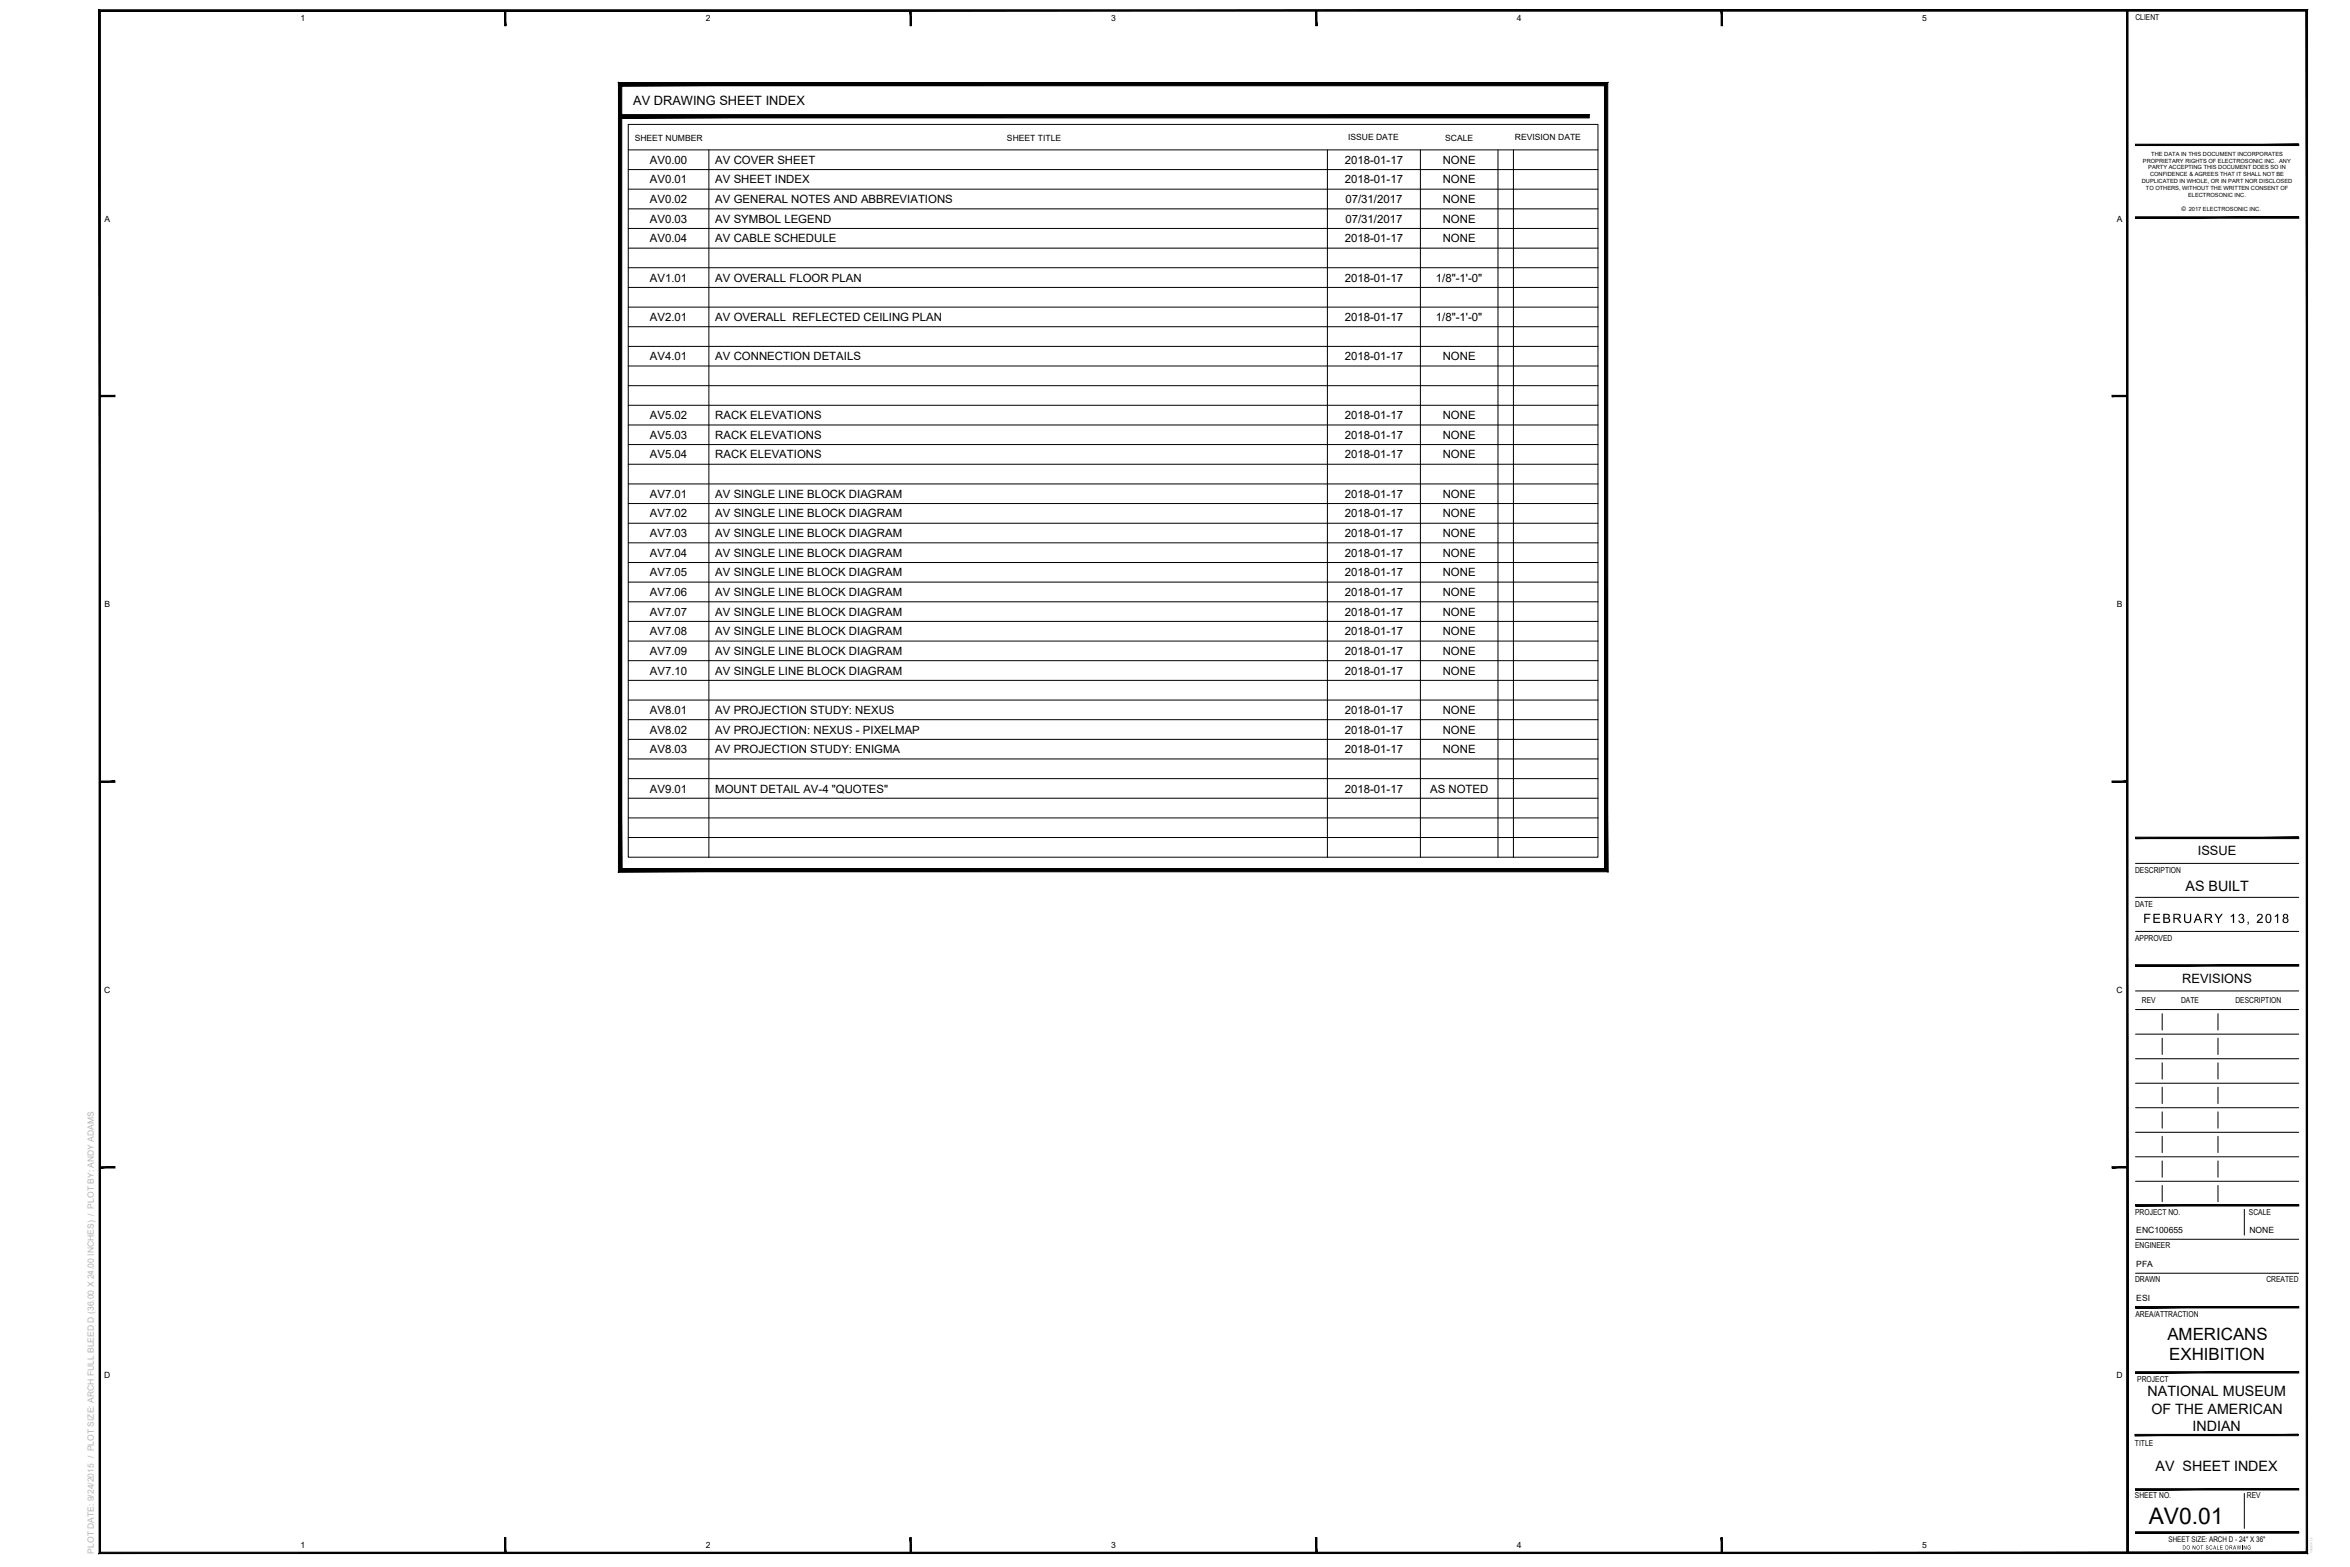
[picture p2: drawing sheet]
<svg xmlns="http://www.w3.org/2000/svg" width="914mm" height="610mm" viewBox="0 0 914 610" stroke-linecap="round" stroke-linejoin="round" font-family="sans-serif">
<defs><g id="words">
<text font-size="8.9" x="836.1" y="592.8">AV0.01</text>
<g font-size="6.6">
<text x="843.4" y="521.2">AMERICANS</text>
<text x="844.1" y="529.1">EXHIBITION</text>
</g>
<g font-size="5.5">
<text x="850.4" y="346.5">AS BUILT</text>
<text x="835.6" y="543.2">NATIONAL MUSEUM</text>
<text x="837.1" y="549.9">OF THE AMERICAN</text>
<text x="853.2" y="556.5">INDIAN</text>
<text x="838.8" y="572.4">AV SHEET INDEX</text>
</g>
<g font-size="5">
<text x="246.4" y="40.7">AV DRAWING SHEET INDEX</text>
<text x="855.2" y="332.7">ISSUE</text>
<text x="833.9" y="359">FEBRUARY 13, 2018</text>
<text x="849.1" y="382.3">REVISIONS</text>
</g>
<g font-size="4.4">
<text x="252.9" y="63.7">AV0.00</text>
<text x="278.3" y="63.7">AV COVER SHEET</text>
<text x="523.3" y="63.7">2018-01-17</text>
<text x="561.4" y="63.7">NONE</text>
<text x="252.9" y="71.3">AV0.01</text>
<text x="278.3" y="71.3">AV SHEET INDEX</text>
<text x="523.3" y="71.3">2018-01-17</text>
<text x="561.4" y="71.3">NONE</text>
<text x="252.9" y="79">AV0.02</text>
<text x="278.3" y="79">AV GENERAL NOTES AND ABBREVIATIONS</text>
<text x="523.5" y="79">07/31/2017</text>
<text x="561.4" y="79">NONE</text>
<text x="252.9" y="86.7">AV0.03</text>
<text x="278.3" y="86.7">AV SYMBOL LEGEND</text>
<text x="523.5" y="86.7">07/31/2017</text>
<text x="561.4" y="86.7">NONE</text>
<text x="252.9" y="94.3">AV0.04</text>
<text x="278.3" y="94.3">AV CABLE SCHEDULE</text>
<text x="523.3" y="94.3">2018-01-17</text>
<text x="561.4" y="94.3">NONE</text>
<text x="252.9" y="109.6">AV1.01</text>
<text x="278.3" y="109.6">AV OVERALL FLOOR PLAN</text>
<text x="523.3" y="109.6">2018-01-17</text>
<text x="558.7" y="109.6">1/8&quot;-1'-0&quot;</text>
<text x="252.9" y="124.9">AV2.01</text>
<text x="278.3" y="124.9">AV OVERALL REFLECTED CEILING PLAN</text>
<text x="523.3" y="124.9">2018-01-17</text>
<text x="558.7" y="124.9">1/8&quot;-1'-0&quot;</text>
<text x="252.9" y="140.1">AV4.01</text>
<text x="278.3" y="140.1">AV CONNECTION DETAILS</text>
<text x="523.3" y="140.1">2018-01-17</text>
<text x="561.4" y="140.1">NONE</text>
<text x="252.9" y="163.1">AV5.02</text>
<text x="278.3" y="163.1">RACK ELEVATIONS</text>
<text x="523.3" y="163.1">2018-01-17</text>
<text x="561.4" y="163.1">NONE</text>
<text x="252.9" y="170.7">AV5.03</text>
<text x="278.3" y="170.7">RACK ELEVATIONS</text>
<text x="523.3" y="170.7">2018-01-17</text>
<text x="561.4" y="170.7">NONE</text>
<text x="252.9" y="178.4">AV5.04</text>
<text x="278.3" y="178.4">RACK ELEVATIONS</text>
<text x="523.3" y="178.4">2018-01-17</text>
<text x="561.4" y="178.4">NONE</text>
<text x="252.9" y="193.6">AV7.01</text>
<text x="278.3" y="193.6">AV SINGLE LINE BLOCK DIAGRAM</text>
<text x="523.3" y="193.6">2018-01-17</text>
<text x="561.4" y="193.6">NONE</text>
<text x="252.9" y="201.3">AV7.02</text>
<text x="278.3" y="201.3">AV SINGLE LINE BLOCK DIAGRAM</text>
<text x="523.3" y="201.3">2018-01-17</text>
<text x="561.4" y="201.3">NONE</text>
<text x="252.9" y="208.9">AV7.03</text>
<text x="278.3" y="208.9">AV SINGLE LINE BLOCK DIAGRAM</text>
<text x="523.3" y="208.9">2018-01-17</text>
<text x="561.4" y="208.9">NONE</text>
<text x="252.9" y="216.6">AV7.04</text>
<text x="278.3" y="216.6">AV SINGLE LINE BLOCK DIAGRAM</text>
<text x="523.3" y="216.6">2018-01-17</text>
<text x="561.4" y="216.6">NONE</text>
<text x="252.9" y="224.2">AV7.05</text>
<text x="278.3" y="224.2">AV SINGLE LINE BLOCK DIAGRAM</text>
<text x="523.3" y="224.2">2018-01-17</text>
<text x="561.4" y="224.2">NONE</text>
<text x="252.9" y="231.9">AV7.06</text>
<text x="278.3" y="231.9">AV SINGLE LINE BLOCK DIAGRAM</text>
<text x="523.3" y="231.9">2018-01-17</text>
<text x="561.4" y="231.9">NONE</text>
<text x="252.9" y="239.5">AV7.07</text>
<text x="278.3" y="239.5">AV SINGLE LINE BLOCK DIAGRAM</text>
<text x="523.3" y="239.5">2018-01-17</text>
<text x="561.4" y="239.5">NONE</text>
<text x="252.9" y="247.2">AV7.08</text>
<text x="278.3" y="247.2">AV SINGLE LINE BLOCK DIAGRAM</text>
<text x="523.3" y="247.2">2018-01-17</text>
<text x="561.4" y="247.2">NONE</text>
<text x="252.9" y="254.8">AV7.09</text>
<text x="278.3" y="254.8">AV SINGLE LINE BLOCK DIAGRAM</text>
<text x="523.3" y="254.8">2018-01-17</text>
<text x="561.4" y="254.8">NONE</text>
<text x="252.9" y="262.4">AV7.10</text>
<text x="278.3" y="262.4">AV SINGLE LINE BLOCK DIAGRAM</text>
<text x="523.3" y="262.4">2018-01-17</text>
<text x="561.4" y="262.4">NONE</text>
<text x="252.9" y="277.7">AV8.01</text>
<text x="278.3" y="277.7">AV PROJECTION STUDY: NEXUS</text>
<text x="523.3" y="277.7">2018-01-17</text>
<text x="561.4" y="277.7">NONE</text>
<text x="252.9" y="285.4">AV8.02</text>
<text x="278.3" y="285.4">AV PROJECTION: NEXUS - PIXELMAP</text>
<text x="523.3" y="285.4">2018-01-17</text>
<text x="561.4" y="285.4">NONE</text>
<text x="252.9" y="293">AV8.03</text>
<text x="278.3" y="293">AV PROJECTION STUDY: ENIGMA</text>
<text x="523.3" y="293">2018-01-17</text>
<text x="561.4" y="293">NONE</text>
<text x="252.9" y="308.3">AV9.01</text>
<text x="278.3" y="308.3">MOUNT DETAIL AV-4 &quot;QUOTES&quot;</text>
<text x="523.3" y="308.3">2018-01-17</text>
<text x="556.5" y="308.3">AS NOTED</text>
</g>
<g font-size="3.3">
<text x="116.9" y="8.2">1</text>
<text x="274.6" y="8.2">2</text>
<text x="432.3" y="8.2">3</text>
<text x="590.2" y="8.2">4</text>
<text x="747.9" y="8.2">5</text>
<text x="247" y="55">SHEET NUMBER</text>
<text x="391.8" y="55">SHEET TITLE</text>
<text x="524.5" y="54.4">ISSUE DATE</text>
<text x="562.3" y="54.7">SCALE</text>
<text x="589.5" y="54.5">REVISION DATE</text>
<text x="40.7" y="86.2">A</text>
<text x="823.7" y="86.2">A</text>
<text x="40.6" y="236.2">B</text>
<text x="823.6" y="236.2">B</text>
<text x="40.5" y="386.2">C</text>
<text x="823.6" y="386.2">C</text>
<text x="831.2" y="479.6">ENC100655</text>
<text x="875.3" y="479.6">NONE</text>
<text x="831.2" y="492.8">PFA</text>
<text x="831.2" y="506">ESI</text>
<text x="40.5" y="536.3">D</text>
<text x="823.5" y="536.3">D</text>
<text x="116.9" y="602.3">1</text>
<text x="274.6" y="602.3">2</text>
<text x="432.3" y="602.3">3</text>
<text x="590.2" y="602.3">4</text>
<text x="747.9" y="602.3">5</text>
</g>
<text font-size="3.3" fill="#b3b3b3" x="36.5" y="604.4" transform="rotate(-90 36.5 604.4)">PLOT DATE: 9/24/2015 / PLOT SIZE: ARCH FULL BLEED D (36.00 X 24.00 INCHES) / PLOT BY: ANDY ADAMS</text>
<g font-size="3.2">
<text x="830.9" y="7.7">CLIENT</text>
<text x="830.8" y="339.4">DESCRIPTION</text>
<text x="830.8" y="352.7">DATE</text>
<text x="830.8" y="365.9">APPROVED</text>
<text x="833.4" y="390.2">REV</text>
<text x="848.7" y="390.2">DATE</text>
<text x="869.8" y="390.2">DESCRIPTION</text>
<text x="830.8" y="472.6">PROJECT NO.</text>
<text x="875.1" y="472.7">SCALE</text>
<text x="830.8" y="485.7">ENGINEER</text>
<text x="830.8" y="498.8">DRAWN</text>
<text x="881.9" y="498.8">CREATED</text>
<text x="830.9" y="512.2">AREA/ATTRACTION</text>
<text x="831.6" y="537.6">PROJECT</text>
<text x="830.7" y="562.5">TITLE</text>
<text x="830.7" y="582.9">SHEET NO.</text>
<text x="874.3" y="582.9">REV</text>
</g>
<text font-size="3" x="843.8" y="599.8">SHEET SIZE: ARCH D - 24&quot; X 36&quot;</text>
<text font-size="2.4" x="848.9" y="82.1">© 2017 ELECTROSONIC INC.</text>
<g font-size="2.2">
<text x="833.8" y="63.2">PROPRIETARY RIGHTS OF ELECTROSONIC INC. ANY</text>
<text x="835.9" y="65.9">PARTY ACCEPTING THIS DOCUMENT DOES SO IN</text>
<text x="837.1" y="60.6">THE DATA IN THIS DOCUMENT INCORPORATES</text>
<text x="833.4" y="71.2">DUPLICATED IN WHOLE, OR IN PART NOR DISCLOSED</text>
<text x="836.6" y="68.6">CONFIDENCE &amp; AGREES THAT IT SHALL NOT BE</text>
<text x="835" y="73.9">TO OTHERS, WITHOUT THE WRITTEN CONSENT OF</text>
<text x="851.4" y="76.6">ELECTROSONIC INC.</text>
<text x="849.2" y="602.8">DO NOT SCALE DRAWING</text>
</g>
</g></defs>
<g fill="#000" stroke="#000" stroke-width=".39">
<path d="M196.3 4.1l.5 5.9v-5.9zM196.3 4.1l.5 5.9h-.5z"/>
<path d="M354.1 4.1l.5 5.9v-5.9zM354.1 4.1l.5 5.9h-.5z"/>
<path d="M511.9 4.1l.5 5.9v-5.9zM511.9 4.1l.5 5.9h-.5z"/>
<path d="M669.7 4.1l.5 5.9v-5.9zM669.7 4.1l.5 5.9h-.5z"/>
<path d="M241.9 33.4h382.4l1.3-1.3zM240.7 32.1h384.9l-383.7 1.3zM240.7 32.1l1.2 305.8v-304.5zM240.7 32.1l1.2 305.8-1.2 1.2zM241.9 337.9l-1.2 1.2 383.6-1.2zM240.7 339.1l383.6-1.2 1.3 1.2zM624.3 33.4v304.5l1.3 1.2zM624.3 33.4l1.3-1.3v307z"/>
<path d="M241.3 45.9h377.1v-1.3zM241.3 44.6h377.1l-377.1 1.3z"/>
<path d="M830.9 56.1v.5l63.5-.5zM830.9 56.6l63.5-.5v.5z"/>
<path d="M830.9 84.3v.6l63.5-.6zM830.9 84.9l63.5-.6v.6z"/>
<path d="M38.8 153.8v.5l5.9-.5zM38.8 154.3l5.9-.5v.5z"/>
<path d="M821.8 154.3h6v-.5zM821.8 153.8h6l-6 .5z"/>
<path d="M38.8 303.8v.5l5.9-.5zM38.8 304.3l5.9-.5v.5z"/>
<path d="M821.8 304.3h6v-.5zM821.8 303.8h6l-6 .5z"/>
<path d="M830.9 325.7v.5l63.5-.5zM830.9 326.2l63.5-.5v.5z"/>
<path d="M830.9 375.3v.5l63.5-.5zM830.9 375.8l63.5-.5v.5z"/>
<path d="M38.8 453.9v.5l5.9-.5zM38.8 454.4l5.9-.5v.5z"/>
<path d="M821.8 454.4h6v-.5zM821.8 453.9h6l-6 .5z"/>
<path d="M830.9 468.6v.5l63.5-.5zM830.9 469.1l63.5-.5v.5z"/>
<path d="M830.9 508.3v.5l63.5-.5zM830.9 508.8l63.5-.5v.5z"/>
<path d="M830.9 533.6v.5l63.5-.5zM830.9 534.1l63.5-.5v.5z"/>
<path d="M830.7 558v.5l63.5-.5zM830.7 558.5l63.5-.5v.5z"/>
<path d="M830.9 579.1v.5l63.5-.5zM830.9 579.6l63.5-.5v.5z"/>
<path d="M830.9 595.9v.5l63.5-.5zM830.9 596.4l63.5-.5v.5z"/>
<path d="M39.1 603.9l-.5 .5 858.8-.5zM38.6 604.4l858.8-.5 .5 .5zM897.4 4.3v599.6l.5 .5zM897.4 4.3l.5-.5v600.6zM39.1 4.3h858.3l.5-.5zM38.6 3.8h859.3l-858.8 .5zM38.6 3.8l.5 600.1v-599.6zM38.6 3.8l.5 600.1-.5 .5z"/>
<path d="M196.3 598.2v5.9h.5zM196.3 598.2h.5v5.9z"/>
<path d="M354.1 598.2v5.9h.5zM354.1 598.2h.5v5.9z"/>
<path d="M511.9 598.2v5.9h.5zM511.9 598.2h.5v5.9z"/>
<path d="M669.7 598.2v5.9h.5zM669.7 598.2h.5v5.9z"/>
<path d="M827.5 4.1v600h.5zM827.5 4.1h.5v600z"/>
</g>
<g fill="none" stroke="#000" stroke-width=".39">
<path d="M244.5 48.4h377.3v285.1h-377.3zM244.5 58.3h377.3M275.8 58.3v275.2M516.5 58.3v275.2M552.7 58.3v275.2M582.9 58.3v275.2M588.9 58.3v275.2M244.5 66h377.3M244.5 73.6h377.3M244.5 81.3h377.3M244.5 88.9h377.3M244.5 96.5h377.3"/>
<path d="M244.5 104.2h377.3M244.5 111.8h377.3M244.5 119.5h377.3M244.5 127.1h377.3M244.5 134.8h377.3M244.5 142.4h377.3M244.5 150h377.3M244.5 157.7h377.3M244.5 165.3h377.3M244.5 172.9h377.3M244.5 180.6h377.3M244.5 188.3h377.3"/>
<path d="M244.5 195.9h377.3M244.5 203.6h377.3M244.5 211.2h377.3M244.5 218.8h377.3M244.5 226.5h377.3M244.5 234.1h377.3M244.5 241.7h377.3M244.5 249.4h377.3M244.5 257h377.3M244.5 264.7h377.3M244.5 272.3h377.3M244.5 280h377.3"/>
<path d="M244.5 287.6h377.3M244.5 295.2h377.3M244.5 302.9h377.3M244.5 310.5h377.3M244.5 318.2h377.3M244.5 325.8h377.3M830.9 335.9h63.5M830.9 349.1h63.5M830.9 362.3h63.5M830.9 392.7h63.5M830.9 385.5h63.5M841.3 394.3v6.4"/>
<path d="M863 394.3v6.4M830.9 411.9h63.5M830.9 402.3h63.5M841.3 403.9v6.3M841.3 413.4v6.4M863 403.9v6.3M863 413.4v6.4M830.9 421.4h63.5M830.9 430.9h63.5M841.3 423v6.3M841.3 432.5v6.4M863 423v6.3"/>
<path d="M863 432.5v6.4M830.9 459.5h63.5M830.9 450h63.5M830.9 440.5h63.5M841.3 442.1v6.3M841.3 451.6v6.4M863 442.1v6.3M863 451.6v6.4M830.9 469.1h63.5M841.3 461.2v6.3M863 461.2v6.3M873.3 470.5v10"/>
<path d="M830.9 495.3h63.5M830.9 482.1h63.5M873.3 581v13.6"/>
</g>
<g fill="#000">
<path d="M885.2 356.3l1.2-.8v3.5h-.4v-2.8l-.9 .6zM873.1 601.2l.8 1.3 .2-1.3v1.6l-.9-1.2-.1 1.2zM874.7 601.4l.3-.2 .7 .2-.1 .3-.5-.3-.4 .4 .4 .8 .5-.1v-.3l-.4-.2h.5l-.1 .7-.9-.1z"/>
<path d="M881.9 355.8l1.2-.3 .6 .7v2l-.6 .8-.8 .1-.6-.6-.2-1.7zM882.2 356l-.2 2 .4 .7h.4l.5-.6v-1.6l-.5-.6z"/>
<path d="M888.4 355.9l1.2-.4 .7 .5v.7l-.5 .4 .6 .5 .1 .7-.7 .7-.9 .1-.7-.7v-.8l.6-.5-.5-.6zM888.7 356.4a.6 .6 0 0 0 1.2 0 .6 .6 0 0 0-1.2 0zM888.6 358a.75 .75 0 0 0 1.5 0 .75 .75 0 0 0-1.5 0z"/>
</g>
<use href="#words"/>
</svg>
